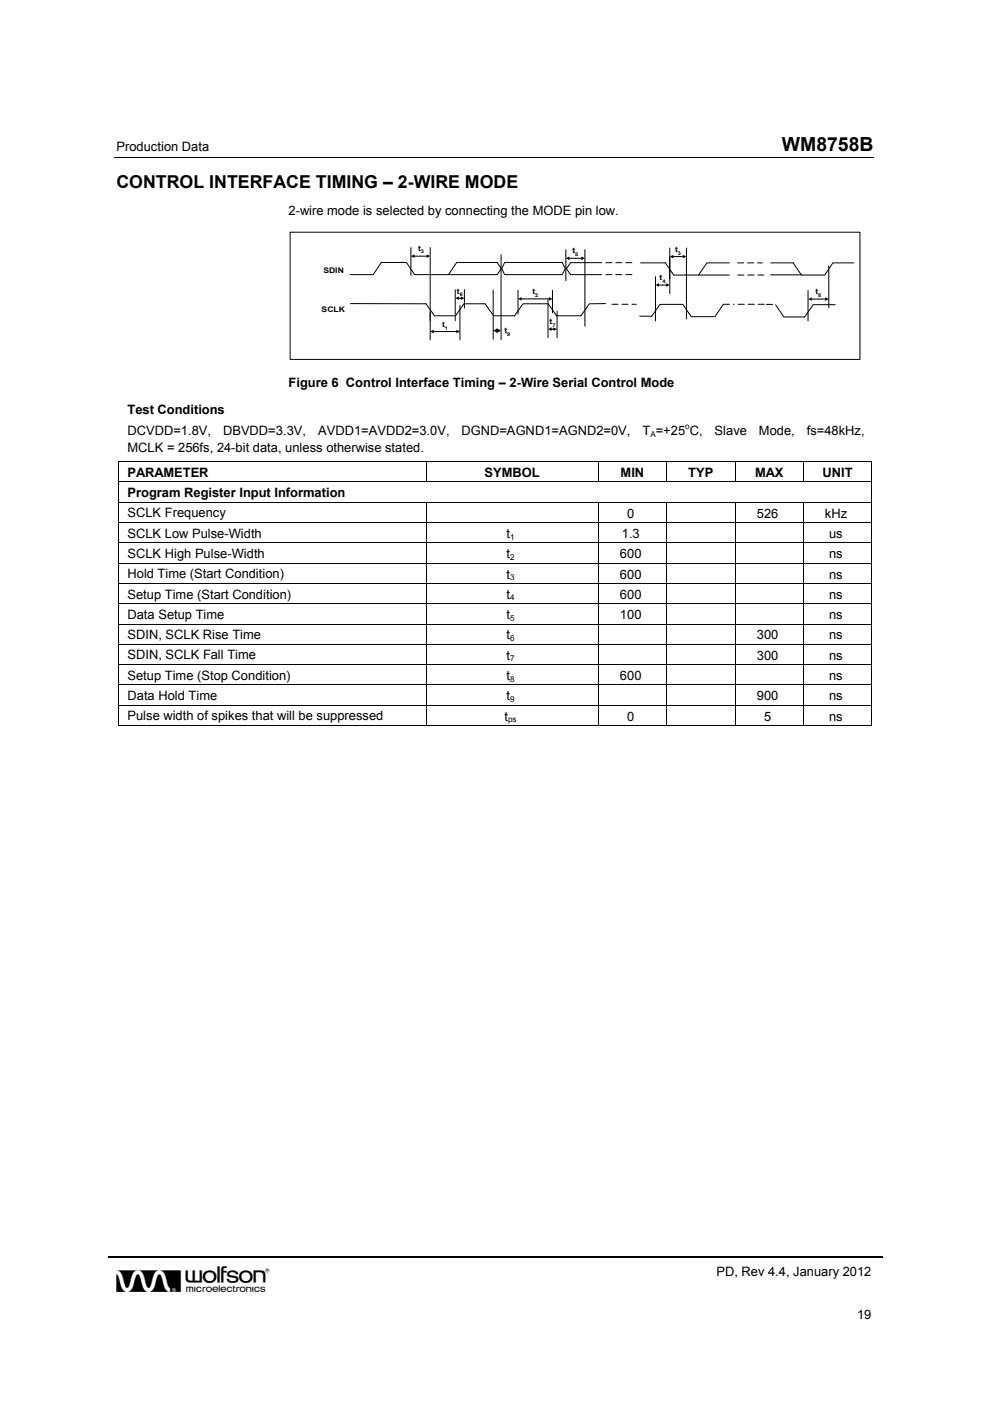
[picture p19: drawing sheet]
<svg xmlns="http://www.w3.org/2000/svg" width="210mm" height="297mm" viewBox="0 0 210 297" stroke-linecap="round" stroke-linejoin="round" font-family="sans-serif">
<defs><g id="words">
<text font-size="6.9" x="24.7" y="274">w</text>
<text font-size="4.1" x="165.8" y="32.1">WM8758B</text>
<text font-size="3.8" x="24.7" y="39.9">CONTROL INTERFACE TIMING – 2-WIRE MODE</text>
<g font-size="2.7">
<text x="24.7" y="32.1">Production Data</text>
<text x="61.2" y="45.6">2-wire mode is selected by connecting the MODE pin low.</text>
<text x="61.2" y="82.1">Figure 6 Control Interface Timing – 2-Wire Serial Control Mode</text>
<text x="27" y="87.8">Test Conditions</text>
<text x="27" y="95.8">MCLK = 256fs, 24-bit data, unless otherwise stated.</text>
<text x="27" y="92.3">DCVDD=1.8V,</text>
<text x="47.3" y="92.3">DBVDD=3.3V,</text>
<text x="67.4" y="92.3">AVDD1=AVDD2=3.0V,</text>
<text x="97.8" y="92.3">DGND=AGND1=AGND2=0V,</text>
<text x="136.2" y="92.3">T =+25 C,</text>
<text x="151.5" y="92.3">Slave</text>
<text x="160.9" y="92.3">Mode,</text>
<text x="171.1" y="92.3">fs=48kHz,</text>
<text x="27" y="101.1">PARAMETER</text>
<text x="102.8" y="101.1">SYMBOL</text>
<text x="131.6" y="101.1">MIN</text>
<text x="145.9" y="101.1">TYP</text>
<text x="160.1" y="101.1">MAX</text>
<text x="174.4" y="101.1">UNIT</text>
<text x="27" y="105.4">Program Register Input Information</text>
<text x="27" y="109.7">SCLK Frequency</text>
<text x="133" y="109.7">0</text>
<text x="160.5" y="109.7">526</text>
<text x="174.9" y="109.7">kHz</text>
<text x="27" y="114">SCLK Low Pulse-Width</text>
<text x="27" y="118.3">SCLK High Pulse-Width</text>
<text x="107.4" y="114">t</text>
<text x="107.4" y="118.4">t</text>
<text x="131.4" y="118.4">600</text>
<text x="131.8" y="114">1.3</text>
<text x="175.8" y="118.4">ns</text>
<text x="175.8" y="114">us</text>
<text x="27" y="122.6">Hold Time (Start Condition)</text>
<text x="107.4" y="122.7">t</text>
<text x="131.4" y="122.7">600</text>
<text x="175.8" y="122.7">ns</text>
<text x="27" y="126.9">Setup Time (Start Condition)</text>
<text x="27" y="131.2">Data Setup Time</text>
<text x="107.4" y="127">t</text>
<text x="107.4" y="131.3">t</text>
<text x="131.4" y="127">600</text>
<text x="131.4" y="131.3">100</text>
<text x="175.8" y="127">ns</text>
<text x="175.8" y="131.3">ns</text>
<text x="27" y="135.5">SDIN, SCLK Rise Time</text>
<text x="107.4" y="135.6">t</text>
<text x="160.5" y="135.6">300</text>
<text x="175.8" y="135.6">ns</text>
<text x="27" y="139.8">SDIN, SCLK Fall Time</text>
<text x="107.4" y="139.9">t</text>
<text x="160.5" y="139.9">300</text>
<text x="175.8" y="139.9">ns</text>
<text x="27" y="144.1">Setup Time (Stop Condition)</text>
<text x="27" y="148.4">Data Hold Time</text>
<text x="107.4" y="144.2">t</text>
<text x="107.4" y="148.5">t</text>
<text x="131.4" y="144.2">600</text>
<text x="160.5" y="148.5">900</text>
<text x="175.8" y="148.5">ns</text>
<text x="175.8" y="144.2">ns</text>
<text x="27" y="152.7">Pulse width of spikes that will be suppressed</text>
<text x="107" y="152.8">t</text>
<text x="133" y="152.8">0</text>
<text x="162" y="152.8">5</text>
<text x="175.8" y="152.8">ns</text>
<text x="151.9" y="270.6">PD, Rev 4.4, January 2012</text>
<text x="181.7" y="279.6">19</text>
</g>
<g font-size="1.7">
<text x="137.9" y="92.7">A</text>
<text x="145.3" y="90.9">o</text>
<text x="108.2" y="114.4">1</text>
<text x="108.2" y="118.7">2</text>
<text x="108.2" y="123">3</text>
<text x="108.2" y="127.3">4</text>
<text x="108.2" y="131.6">5</text>
<text x="108.2" y="135.9">6</text>
<text x="108.2" y="140.2">7</text>
<text x="108.2" y="144.5">8</text>
<text x="108.2" y="148.8">9</text>
<text x="107.7" y="153.1">ps</text>
</g>
<g font-size="1.6">
<text x="88.7" y="53.1">t</text>
<text x="121.4" y="53.7">t</text>
<text x="143.2" y="53.4">t</text>
<text x="68.6" y="57.8">SDIN</text>
<text x="139.8" y="59.5">t</text>
<text x="96.9" y="62.2">t</text>
<text x="112.9" y="62.4">t</text>
<text x="172.9" y="62.4">t</text>
<text x="68.2" y="66.2">SCLK</text>
<text x="93.7" y="69.3">t</text>
<text x="107" y="70.7">t</text>
<text x="116.5" y="68.8">t</text>
</g>
<g font-size="1.1">
<text x="89.3" y="53.7">3</text>
<text x="122" y="54.4">5</text>
<text x="143.7" y="54">3</text>
<text x="97.5" y="62.8">6</text>
<text x="113.5" y="63">2</text>
<text x="140.4" y="60">4</text>
<text x="173.5" y="63">8</text>
<text x="94.3" y="69.9">1</text>
<text x="107.5" y="71.3">9</text>
<text x="117.1" y="69.4">7</text>
</g>
</g></defs>
<g fill="none" stroke="#000" stroke-width=".21">
<path d="M24.2 33.4h161.1M61.5 49.2h120.8v27h-120.8zM74.2 58.2h4.9l1.8-2.6h5.3l1.7 2.6h17.6M105.4 55.6l.9 1.3-.9 1.3M105.5 55.6h-8.6l-1.8 2.6M107 55.6h12.2l.6 1.3-.6 1.3h-12.2l-.6-1.3zM127.6 55.7h-6.6l-.9 1.3 .9 1.2h6.6M128.4 58.2h1.4M128.4 55.7h1.4M130.6 58.2h1.3M130.6 55.7h1.3M132.7 55.7h1.3"/>
<path d="M132.7 58.2h1.3M74.3 64.4h16l1.8 2.6h4.5l1.8-2.6h4.4l1.8 2.6h4.5l1.8-2.6M111 64.4h5.2M116.2 64.4l1.8 2.6M118 67h5.1M125 64.4l-1.8 2.6M128.4 64.4h-3.3M129.8 64.5h1.2M131.9 64.5h1.3M134 64.5h.9"/>
</g>
<path d="M22.8 266.6h164.3" fill="none" stroke="#000" stroke-width=".32"/>
<path d="M87.1 52.5v5.9zM91.2 52.5v15.4z" fill-rule="evenodd" fill="#fff" stroke="#000" stroke-width=".21"/>
<path d="M87.8 54.3h2.8" fill="none" stroke="#000" stroke-width=".21"/>
<path d="M87.1 54.3l.8-.4v.8zM90.5 53.9l.7 .4-.7 .4z" fill="#000"/>
<path d="M91.2 66.3v5.8zM97.5 64.7v7.4z" fill-rule="evenodd" fill="#fff" stroke="#000" stroke-width=".21"/>
<path d="M91.9 70.3h4.9" fill="none" stroke="#000" stroke-width=".21"/>
<path d="M91.2 70.3l.8-.4v.8zM96.8 69.9l.7 .4-.7 .4z" fill="#000"/>
<path d="M96.5 61.4v6.6zM98.5 61.4v3.9z" fill-rule="evenodd" fill="#fff" stroke="#000" stroke-width=".21"/>
<path d="M97.2 63.2h.6" fill="none" stroke="#000" stroke-width=".21"/>
<path d="M96.5 63.2l.8-.4v.8zM97.7 62.8l.8 .4-.8 .4z" fill="#000"/>
<path d="M109.8 61.6v4.9zM117.1 61.6v4.7z" fill-rule="evenodd" fill="#fff" stroke="#000" stroke-width=".21"/>
<path d="M110.5 63.4h6" fill="none" stroke="#000" stroke-width=".21"/>
<path d="M109.8 63.4l.8-.4v.8zM116.4 63l.7 .4-.7 .4z" fill="#000"/>
<path d="M116.2 63.6v8zM118.1 66v5.6z" fill-rule="evenodd" fill="#fff" stroke="#000" stroke-width=".21"/>
<path d="M116.9 69.8h.5" fill="none" stroke="#000" stroke-width=".21"/>
<path d="M116.2 69.8l.7-.4v.8zM117.3 69.4l.8 .4-.8 .4z" fill="#000"/>
<path d="M120 52.9v6.6zM124 52.9v16.3z" fill-rule="evenodd" fill="#fff" stroke="#000" stroke-width=".21"/>
<g fill="none" stroke="#000" stroke-width=".21">
<path d="M120.6 54.8h2.8M135.8 55.7h5.3l1.7 2.6h11.8M154.6 55.7h-4.7l-1.8 2.6M156.4 55.7h1.3M156.4 58.3h1.3M158.5 55.7h1.3M158.5 58.3h1.4M160.6 55.7h1M160.7 58.3h1.2M163.4 58.3h6.5M163.4 55.7h4.8l1.7 2.6h5l1.7-2.6h4.4M135.6 67h2.5"/>
<path d="M139.9 64.5l-1.8 2.6M140 64.5h4.8l1.8 2.6M146.6 67.1h4.8M153.4 64.6l-1.8 2.5M153.4 64.5h1.3M155.5 64.5h.1M156.5 64.5h1.3M158.6 64.5h1.3M160.7 64.5h1.4M162.5 64.5h1.3M164.4 64.6l1.8 2.6h4.4l1.8-2.6M172.4 64.6h4.7"/>
</g>
<path d="M120 54.8l.7-.4v.7zM123.3 54.4l.7 .4-.7 .3z" fill="#000"/>
<path d="M139 58.7v9.3zM142 54.5v7.8z" fill-rule="evenodd" fill="#fff" stroke="#000" stroke-width=".21"/>
<path d="M139.6 60.4h1.7" fill="none" stroke="#000" stroke-width=".21"/>
<path d="M139 60.4l.7-.4v.8zM141.2 60l.8 .4-.8 .4z" fill="#000"/>
<path d="M142 52.6v6.6zM145.5 52.6v15z" fill-rule="evenodd" fill="#fff" stroke="#000" stroke-width=".21"/>
<path d="M142.6 54.4h2.2" fill="none" stroke="#000" stroke-width=".21"/>
<path d="M142 54.4l.8-.4v.8zM144.8 54l.7 .4-.7 .4z" fill="#000"/>
<path d="M171.3 61.6v6.5zM175.7 56.4v8.8z" fill-rule="evenodd" fill="#fff" stroke="#000" stroke-width=".21"/>
<g fill="none" stroke="#000" stroke-width=".21">
<path d="M106.2 54v18M104.6 61.4v10.5M105.4 70.1h.1M172 63.4h3M25.1 97.9h159.8M25.2 98v4.1M90.4 98v4.1M126.8 98v4.1M141.3 98v4.1M155.9 98v4.1M170.3 98v4.1M184.8 98v4.1"/>
<path d="M25.1 102.2h159.8M25.1 106.5h159.8M25.1 110.8h159.8M25.1 115.1h159.8M25.1 119.4h159.8M25.2 102.3v4.1M25.2 106.6v4.1M25.2 110.9v4.1M25.2 115.2v4.1M25.2 119.5v4.1M90.4 106.6v4.1M90.4 110.9v4.1"/>
<path d="M90.4 115.2v4.1M90.4 119.5v4.1M126.8 106.6v4.1M126.8 110.9v4.1M126.8 115.2v4.1M126.8 119.5v4.1M141.3 106.6v4.1M141.3 110.9v4.1M141.3 115.2v4.1M141.3 119.5v4.1M155.9 106.6v4.1M155.9 110.9v4.1"/>
<path d="M155.9 115.2v4.1M155.9 119.5v4.1M170.3 106.6v4.1M170.3 110.9v4.1M170.3 115.2v4.1M170.3 119.5v4.1M184.8 102.3v4.1M184.8 106.6v4.1M184.8 110.9v4.1M184.8 115.2v4.1M184.8 119.5v4.1M25.1 123.7h159.8"/>
<path d="M25.1 128h159.8M25.1 132.3h159.8M25.1 136.6h159.8M25.2 123.8v4.1M25.2 128.1v4.1M25.2 132.4v4.1M25.2 136.7v4.1M90.4 123.8v4.1M90.4 128.1v4.1M90.4 132.4v4.1M90.4 136.7v4.1M126.8 123.8v4.1"/>
<path d="M126.8 128.1v4.1M126.8 132.4v4.1M126.8 136.7v4.1M141.3 123.8v4.1M141.3 128.1v4.1M141.3 132.4v4.1M141.3 136.7v4.1M155.9 123.8v4.1M155.9 128.1v4.1M155.9 132.4v4.1M155.9 136.7v4.1M170.3 123.8v4.1"/>
<path d="M170.3 128.1v4.1M170.3 132.4v4.1M170.3 136.7v4.1M184.8 123.8v4.1M184.8 128.1v4.1M184.8 132.4v4.1M184.8 136.7v4.1M25.1 140.9h159.8M25.1 145.2h159.8M25.1 149.5h159.8M25.1 153.8h65.2M25.2 141v4.1"/>
<path d="M25.2 145.3v4.1M25.2 149.6v4.3M90.4 141v4.1M90.4 145.3v4.1M90.4 149.6v4.3M90.4 153.8h36.4M126.8 141v4.1M126.8 145.3v4.1M126.8 149.6v4.3M126.9 153.8h14.3M141.3 141v4.1M141.3 145.3v4.1"/>
<path d="M141.3 149.6v4.3M141.4 153.8h14.4M155.9 141v4.1M155.9 145.3v4.1M155.9 149.6v4.3M155.9 153.8h14.4M170.3 141v4.1M170.3 145.3v4.1M170.3 149.6v4.3M170.4 153.8h14.4M184.8 141v4.1M184.8 145.3v4.1"/>
<path d="M184.8 149.6v4.3"/>
</g>
<path d="M105.3 69.6l.9 .5-.9 .5zM104.6 70.1l.9-.5v1zM171.3 63.4l.8-.4v.8zM175 63l.7 .4-.7 .4z" fill="#000"/>
<path d="M25.1 97.8h.2v.2h-.2zM184.8 97.8h.1v.2h-.1zM184.8 153.7h.1v.2h-.1z" fill="#000"/>
<use href="#words"/>
</svg>
